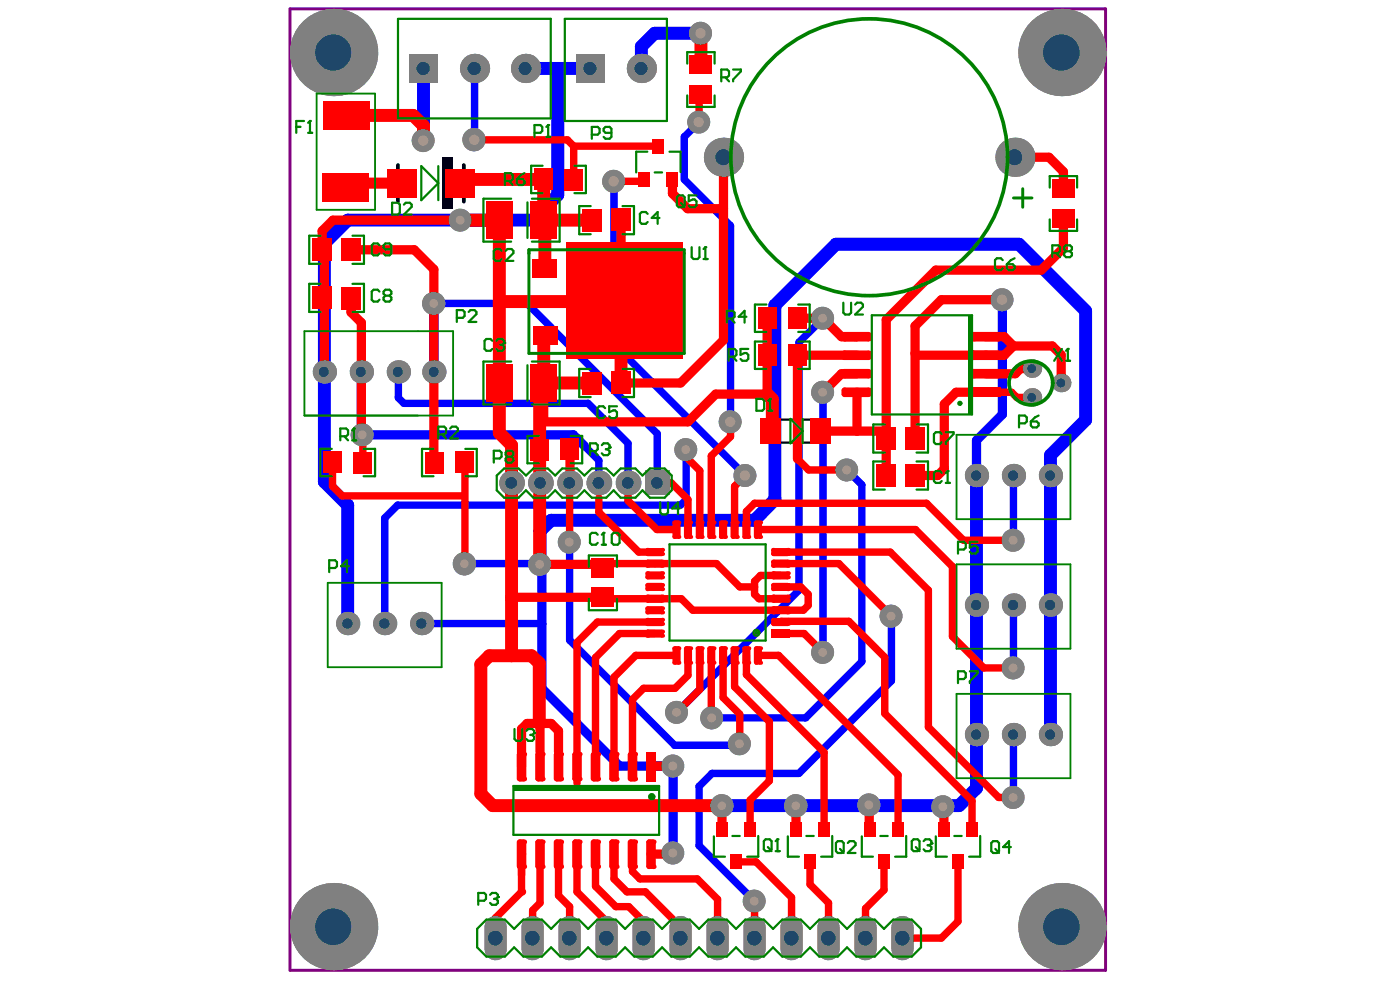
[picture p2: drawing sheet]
<svg xmlns="http://www.w3.org/2000/svg" width="291mm" height="204mm" viewBox="0 0 291 204" stroke-linecap="round" stroke-linejoin="round" font-family="sans-serif">
<path d="M82.7 34.3v7.6M96.4 34.3v7.6" fill="none" stroke="#000" stroke-width=".77"/>
<path d="M161.3 92h8M161.3 87.2h8" fill="none" stroke="#000" stroke-width=".46"/>
<g fill="#000">
<path d="M81 35.6h1.4v4.9h-1.4z" fill-rule="evenodd"/>
<path d="M91.9 32.8h2.2v10.6h-2.2z" fill-rule="evenodd"/>
<path d="M96.8 35.7h1.2v4.8h-1.2z" fill-rule="evenodd"/>
<path d="M159.7 87h1.7v5.2h-1.7z" fill-rule="evenodd"/>
<path d="M169.2 87h1.7v5.2h-1.7z" fill-rule="evenodd"/>
</g>
<path d="M60.3 1.8h169.5v199.9h-169.5z" fill="none" stroke="#800080" stroke-width=".62"/>
<g fill="#a6968d">
<circle cx="151.8" cy="87.7" r="1.08"/>
<circle cx="139.9" cy="177.3" r=".92"/>
<circle cx="139.9" cy="159.2" r=".92"/>
<circle cx="180.6" cy="167.3" r=".92"/>
<circle cx="196" cy="167.7" r=".92"/>
<circle cx="150.1" cy="167.5" r=".88"/>
<circle cx="165.4" cy="167.5" r=".88"/>
<circle cx="140.6" cy="148.1" r=".92"/>
<circle cx="147.9" cy="149.2" r=".92"/>
<circle cx="153.7" cy="154.6" r=".92"/>
<circle cx="171" cy="66.1" r=".92"/>
<circle cx="156.8" cy="187.3" r=".92"/>
<circle cx="176" cy="97.7" r=".92"/>
<circle cx="112.2" cy="117.3" r=".92"/>
<circle cx="118.3" cy="112.7" r=".92"/>
<circle cx="95.7" cy="45.8" r=".92"/>
<circle cx="185.2" cy="128.1" r=".92"/>
<circle cx="75.3" cy="90.4" r=".92"/>
<circle cx="90.1" cy="63.1" r=".9"/>
<circle cx="171" cy="81.5" r=".92"/>
<circle cx="142.6" cy="93.5" r=".92"/>
<circle cx="96.5" cy="117.2" r=".88"/>
<circle cx="210.6" cy="165.8" r=".92"/>
<circle cx="210.6" cy="138.8" r=".92"/>
<circle cx="210.6" cy="112.3" r=".92"/>
<circle cx="88" cy="29.2" r="1.08"/>
<circle cx="98.6" cy="29.1" r="1.08"/>
<circle cx="145.6" cy="6.9" r="1.08"/>
<circle cx="127.6" cy="37.7" r="1.08"/>
<circle cx="154.9" cy="98.8" r="1.08"/>
<circle cx="208.3" cy="62.3" r="1.08"/>
<circle cx="145.3" cy="25.4" r="1.08"/>
<circle cx="171" cy="135.6" r=".92"/>
</g>
<g fill="none" stroke="#00f" stroke-width="1.5">
<path d="M98.7 14.2v14.9M127.6 37.7v33.8l26.2 26.2h1.1M145.3 25.4l-3 3.1v8.8l9.6 9.6v40.8M82.8 77.3v5.4l1.2 1.1h38.3l8.3 8.3v8.3M90.2 63.1h19.4l27 27v10.3M170.5 65.5v1.3l-4.4 4.3v51.6l-25.4 25.4M121.5 92.7l3 3v4.7M142.6 94.2v9.6l-1.1 1.2h-58.8l-2.7 2.7v21.9M171.1 81.5v54.1M176.1 97.7l3.1 3.1v36.7l-11.7 11.7h-19.5M210.7 98.8v13.5M96.7 117.1h15.9"/>
<path d="M118.4 111.5v21.6l21.9 21.8h13.2l.3-.3M87.7 129.6h24.9M185.3 128.1v13.4l-19.2 19.3h-18.1l-2.7 2.7v12.3l11.6 11.5M210.7 125.8v13M210.7 152.7v13.1"/>
</g>
<path d="M88 14.2v15M109.3 14.2h13.4M116 14.2v26.3l-5.3 5.3h-38.4l-4.9 4.8v49.5l4.9 4.9v24.6M145.7 6.9h-9.6l-2.8 2.8v4.5M203 98.8v65l-3.6 3.7h-49.3M112.3 117.3v-6.9l2.3-2.3h42.3l4.2-4.3v-40.3l12.7-12.7h38l13.9 13.8v22.7l-7.3 7.3v58.1" fill="none" stroke="#00f" stroke-width="2.7"/>
<path d="M75.1 77.3v12.8M90.2 63.1v14.2M208.4 62.3v23.8l-5.4 5.4v7.3M75.4 90.4h43.8l2.3 2.3M112.6 117.1v26l16.2 16.1h11.1M139.9 159.6v17.7" fill="none" stroke="#00f" stroke-width="1.9"/>
<circle cx="151.8" cy="87.7" r="2.38" fill="#808080"/>
<circle cx="151.8" cy="87.7" r="1.08" fill="#a6968d"/>
<circle cx="139.9" cy="177.3" r="2.38" fill="#808080"/>
<circle cx="139.9" cy="177.3" r=".92" fill="#a6968d"/>
<circle cx="139.9" cy="159.2" r="2.38" fill="#808080"/>
<circle cx="139.9" cy="159.2" r=".92" fill="#a6968d"/>
<circle cx="180.6" cy="167.3" r="2.38" fill="#808080"/>
<circle cx="180.6" cy="167.3" r=".92" fill="#a6968d"/>
<circle cx="196" cy="167.7" r="2.38" fill="#808080"/>
<circle cx="196" cy="167.7" r=".92" fill="#a6968d"/>
<circle cx="150.1" cy="167.5" r="2.42" fill="#808080"/>
<circle cx="150.1" cy="167.5" r=".88" fill="#a6968d"/>
<circle cx="165.4" cy="167.5" r="2.42" fill="#808080"/>
<circle cx="165.4" cy="167.5" r=".88" fill="#a6968d"/>
<circle cx="140.6" cy="148.1" r="2.38" fill="#808080"/>
<circle cx="140.6" cy="148.1" r=".92" fill="#a6968d"/>
<circle cx="147.9" cy="149.2" r="2.38" fill="#808080"/>
<circle cx="147.9" cy="149.2" r=".92" fill="#a6968d"/>
<circle cx="153.7" cy="154.6" r="2.38" fill="#808080"/>
<circle cx="153.7" cy="154.6" r=".92" fill="#a6968d"/>
<circle cx="171" cy="66.1" r="2.38" fill="#808080"/>
<circle cx="171" cy="66.1" r=".92" fill="#a6968d"/>
<circle cx="156.8" cy="187.3" r="2.38" fill="#808080"/>
<circle cx="156.8" cy="187.3" r=".92" fill="#a6968d"/>
<circle cx="176" cy="97.7" r="2.38" fill="#808080"/>
<circle cx="176" cy="97.7" r=".92" fill="#a6968d"/>
<circle cx="112.2" cy="117.3" r="2.38" fill="#808080"/>
<circle cx="112.2" cy="117.3" r=".92" fill="#a6968d"/>
<circle cx="118.3" cy="112.7" r="2.38" fill="#808080"/>
<circle cx="118.3" cy="112.7" r=".92" fill="#a6968d"/>
<circle cx="95.7" cy="45.8" r="2.38" fill="#808080"/>
<circle cx="95.7" cy="45.8" r=".92" fill="#a6968d"/>
<circle cx="185.2" cy="128.1" r="2.38" fill="#808080"/>
<circle cx="185.2" cy="128.1" r=".92" fill="#a6968d"/>
<circle cx="75.3" cy="90.4" r="2.38" fill="#808080"/>
<circle cx="75.3" cy="90.4" r=".92" fill="#a6968d"/>
<circle cx="90.2" cy="63.1" r="2.41" fill="#808080"/>
<circle cx="90.1" cy="63.1" r=".9" fill="#a6968d"/>
<circle cx="171" cy="81.5" r="2.38" fill="#808080"/>
<circle cx="171" cy="81.5" r=".92" fill="#a6968d"/>
<circle cx="142.6" cy="93.5" r="2.38" fill="#808080"/>
<circle cx="142.6" cy="93.5" r=".92" fill="#a6968d"/>
<circle cx="96.5" cy="117.2" r="2.42" fill="#808080"/>
<circle cx="96.5" cy="117.2" r=".88" fill="#a6968d"/>
<circle cx="210.6" cy="165.8" r="2.38" fill="#808080"/>
<circle cx="210.6" cy="165.8" r=".92" fill="#a6968d"/>
<circle cx="210.6" cy="138.8" r="2.38" fill="#808080"/>
<circle cx="210.6" cy="138.8" r=".92" fill="#a6968d"/>
<circle cx="210.6" cy="112.3" r="2.38" fill="#808080"/>
<circle cx="210.6" cy="112.3" r=".92" fill="#a6968d"/>
<circle cx="88" cy="29.2" r="2.38" fill="#808080"/>
<circle cx="88" cy="29.2" r="1.08" fill="#a6968d"/>
<circle cx="98.5" cy="29" r="2.42" fill="#808080"/>
<circle cx="98.6" cy="29.1" r="1.08" fill="#a6968d"/>
<circle cx="145.6" cy="6.9" r="2.38" fill="#808080"/>
<circle cx="145.6" cy="6.9" r="1.08" fill="#a6968d"/>
<circle cx="127.6" cy="37.7" r="2.38" fill="#808080"/>
<circle cx="127.6" cy="37.7" r="1.08" fill="#a6968d"/>
<circle cx="154.9" cy="98.8" r="2.38" fill="#808080"/>
<circle cx="154.9" cy="98.8" r="1.08" fill="#a6968d"/>
<circle cx="208.3" cy="62.3" r="2.38" fill="#808080"/>
<circle cx="208.3" cy="62.3" r="1.08" fill="#a6968d"/>
<circle cx="145.3" cy="25.4" r="2.38" fill="#808080"/>
<circle cx="145.3" cy="25.4" r="1.08" fill="#a6968d"/>
<circle cx="171" cy="135.6" r="2.38" fill="#808080"/>
<circle cx="171" cy="135.6" r=".92" fill="#a6968d"/>
<circle cx="112.3" cy="100.4" r="2.58" fill="#808080"/>
<circle cx="112.3" cy="100.4" r="1.23" fill="#1f4769"/>
<path d="M118.4 192.7v4.6" fill="none" stroke="#808080" stroke-width="4.6"/>
<circle cx="118.3" cy="195" r="1.54" fill="#1f4769"/>
<circle cx="118.4" cy="100.4" r="2.58" fill="#808080"/>
<circle cx="118.3" cy="100.4" r="1.23" fill="#1f4769"/>
<circle cx="124.5" cy="100.4" r="2.58" fill="#808080"/>
<circle cx="124.4" cy="100.4" r="1.23" fill="#1f4769"/>
<circle cx="130.6" cy="100.4" r="2.58" fill="#808080"/>
<circle cx="130.5" cy="100.4" r="1.23" fill="#1f4769"/>
<path d="M149.2 192.7v4.6" fill="none" stroke="#808080" stroke-width="4.6"/>
<circle cx="149.1" cy="195" r="1.54" fill="#1f4769"/>
<path d="M179.9 192.7v4.6" fill="none" stroke="#808080" stroke-width="4.6"/>
<circle cx="179.9" cy="195" r="1.54" fill="#1f4769"/>
<circle cx="210.7" cy="125.8" r="2.42" fill="#808080"/>
<circle cx="210.6" cy="125.8" r="1.08" fill="#1f4769"/>
<circle cx="210.7" cy="98.8" r="2.42" fill="#808080"/>
<circle cx="210.6" cy="98.8" r="1.08" fill="#1f4769"/>
<circle cx="75.1" cy="77.3" r="2.42" fill="#808080"/>
<circle cx="75" cy="77.3" r="1.06" fill="#1f4769"/>
<circle cx="87.7" cy="129.6" r="2.42" fill="#808080"/>
<circle cx="87.6" cy="129.6" r="1.08" fill="#1f4769"/>
<circle cx="210.7" cy="152.7" r="2.42" fill="#808080"/>
<circle cx="210.6" cy="152.7" r="1.08" fill="#1f4769"/>
<circle cx="220.6" cy="79.6" r="1.92" fill="#808080"/>
<circle cx="220.5" cy="79.6" r=".92" fill="#1f4769"/>
<path d="M103 192.7v4.6" fill="none" stroke="#808080" stroke-width="4.6"/>
<circle cx="103" cy="195" r="1.54" fill="#1f4769"/>
<circle cx="106.3" cy="100.4" r="2.58" fill="#808080"/>
<circle cx="106.3" cy="100.4" r="1.23" fill="#1f4769"/>
<circle cx="98.7" cy="14.2" r="3" fill="#808080"/>
<circle cx="98.6" cy="14.2" r="1.38" fill="#1f4769"/>
<path d="M133.8 192.7v4.6" fill="none" stroke="#808080" stroke-width="4.6"/>
<circle cx="133.7" cy="195" r="1.54" fill="#1f4769"/>
<path d="M126.1 192.7v4.6" fill="none" stroke="#808080" stroke-width="4.6"/>
<circle cx="126" cy="195" r="1.54" fill="#1f4769"/>
<circle cx="133.3" cy="14.2" r="3" fill="#808080"/>
<circle cx="133.3" cy="14.2" r="1.38" fill="#1f4769"/>
<path d="M119.7 11.2h6v6h-6z" fill-rule="evenodd" fill="#808080"/>
<circle cx="122.6" cy="14.2" r="1.38" fill="#1f4769"/>
<path d="M156.9 192.7v4.6" fill="none" stroke="#808080" stroke-width="4.6"/>
<circle cx="156.8" cy="195" r="1.54" fill="#1f4769"/>
<path d="M141.5 192.7v4.6" fill="none" stroke="#808080" stroke-width="4.6"/>
<circle cx="141.4" cy="195" r="1.54" fill="#1f4769"/>
<path d="M172.2 192.7v4.6" fill="none" stroke="#808080" stroke-width="4.6"/>
<circle cx="172.2" cy="195" r="1.54" fill="#1f4769"/>
<path d="M164.6 192.7v4.6" fill="none" stroke="#808080" stroke-width="4.6"/>
<circle cx="164.5" cy="195" r="1.54" fill="#1f4769"/>
<circle cx="203" cy="125.8" r="2.42" fill="#808080"/>
<circle cx="202.9" cy="125.8" r="1.08" fill="#1f4769"/>
<circle cx="203" cy="98.8" r="2.42" fill="#808080"/>
<circle cx="202.9" cy="98.8" r="1.08" fill="#1f4769"/>
<circle cx="220.8" cy="192.6" r="9.1" fill="#808080"/>
<circle cx="220.6" cy="192.6" r="3.8" fill="#1f4769"/>
<circle cx="218.4" cy="125.8" r="2.42" fill="#808080"/>
<circle cx="218.3" cy="125.8" r="1.08" fill="#1f4769"/>
<circle cx="214.5" cy="82.6" r="1.92" fill="#808080"/>
<circle cx="214.5" cy="82.6" r=".92" fill="#1f4769"/>
<circle cx="218.4" cy="98.8" r="2.42" fill="#808080"/>
<circle cx="218.3" cy="98.8" r="1.08" fill="#1f4769"/>
<circle cx="214.5" cy="76.6" r="1.92" fill="#808080"/>
<circle cx="214.5" cy="76.6" r=".92" fill="#1f4769"/>
<circle cx="72.3" cy="129.6" r="2.42" fill="#808080"/>
<circle cx="72.2" cy="129.6" r="1.08" fill="#1f4769"/>
<circle cx="80" cy="129.6" r="2.42" fill="#808080"/>
<circle cx="79.9" cy="129.6" r="1.08" fill="#1f4769"/>
<circle cx="67.4" cy="77.3" r="2.42" fill="#808080"/>
<circle cx="67.3" cy="77.3" r="1.06" fill="#1f4769"/>
<circle cx="82.8" cy="77.3" r="2.42" fill="#808080"/>
<circle cx="82.7" cy="77.3" r="1.06" fill="#1f4769"/>
<circle cx="150.4" cy="32.7" r="4.1" fill="#808080"/>
<circle cx="150.3" cy="32.7" r="1.67" fill="#1f4769"/>
<circle cx="203" cy="152.7" r="2.42" fill="#808080"/>
<circle cx="202.9" cy="152.7" r="1.08" fill="#1f4769"/>
<circle cx="218.4" cy="152.7" r="2.42" fill="#808080"/>
<circle cx="218.3" cy="152.7" r="1.08" fill="#1f4769"/>
<circle cx="220.8" cy="10.9" r="9.1" fill="#808080"/>
<circle cx="220.7" cy="10.9" r="3.8" fill="#1f4769"/>
<circle cx="69.4" cy="192.6" r="9.1" fill="#808080"/>
<circle cx="69.3" cy="192.6" r="3.8" fill="#1f4769"/>
<path d="M85 11.2h6v6h-6z" fill-rule="evenodd" fill="#808080"/>
<circle cx="88" cy="14.2" r="1.38" fill="#1f4769"/>
<path d="M187.6 192.7v4.6" fill="none" stroke="#808080" stroke-width="4.6"/>
<circle cx="187.5" cy="195" r="1.54" fill="#1f4769"/>
<path d="M110.7 192.7v4.6" fill="none" stroke="#808080" stroke-width="4.6"/>
<circle cx="110.6" cy="195" r="1.54" fill="#1f4769"/>
<path d="M134.1 97.8h5.1v5.1h-5.1z" fill-rule="evenodd" fill="#808080"/>
<circle cx="136.6" cy="100.4" r="1.23" fill="#1f4769"/>
<circle cx="109.3" cy="14.2" r="3" fill="#808080"/>
<circle cx="109.1" cy="14.2" r="1.37" fill="#1f4769"/>
<circle cx="90.2" cy="77.3" r="2.42" fill="#808080"/>
<circle cx="90.1" cy="77.3" r="1.06" fill="#1f4769"/>
<circle cx="211" cy="32.7" r="4.1" fill="#808080"/>
<circle cx="210.9" cy="32.7" r="1.67" fill="#1f4769"/>
<circle cx="69.4" cy="10.9" r="9.1" fill="#808080"/>
<circle cx="69.3" cy="10.9" r="3.8" fill="#1f4769"/>
<g fill="none" stroke="#f00" stroke-width="1.5">
<path d="M83.5 38.1v.4M118 29.1l1.3 1.3M75.1 90.1l.3 .4M75.4 96.1l.4 .4M112.3 92.8v.7M154.9 97.7l-.5 .6M124.5 103.5v3M156.9 104.6l-1.7 1.7M153.8 122h3.1M156.9 120.8v2.7M162.4 129.1l-.2 .2M166.5 122l1.5 1.5"/>
<path d="M147.9 147.7l.1 .1v1.4M153 179.1h4.2"/>
</g>
<path d="M113.3 79.3l-.3 .3M190.2 73.5l.4 .3M112.2 92.7l.1 .1M184.2 97.3l.8 .8M106.4 124.1l-.1 .1M135.5 159.2l-.2 .2M180.7 172.1l.2 .3" fill="none" stroke="#f00" stroke-width="1.9"/>
<path d="M113 79.6l-.8 .9M112.2 116.5l.4 .4" fill="none" stroke="#f00" stroke-width="2.7"/>
<circle cx="204.9" cy="73.8" r=".96" fill="#f00"/>
<g fill="none" stroke="#f00" stroke-width="1.9">
<path d="M150.4 32.7v38M211 32.7h.5M221.1 35.7v3.4M67.4 52.4v24.9M129.1 45.8v13.3M221.1 45.5v6M75.1 67.1v23M113 79.6v8.1M113.3 69.6v9.7M132.8 62.7l-3.7 3.6M159.5 66.1v15.8M165.8 73.8v21.6"/>
<path d="M178 70h.2M184.2 66.5v30.8M190.2 67.8v21.8M208.8 70l1.9 1.9-1.9 1.9M212.1 76.6l-1 1.1M118.5 92.7l-.1 7.7M178.2 81.5v8.1M198.8 81.5l-2.5 2.5v13.5M112.1 150.4l.2 .2v5.7M150.1 167.5v4.9M180.7 167.3v4.8"/>
</g>
<g fill="none" stroke="#f00" stroke-width="1.5">
<path d="M119.3 30.4v6.9M211.5 32.7l-.4 .4M69.1 96.1v5l2 2M75.4 90.5v5.6M147.9 94.8v15.3M165.8 95.4l2.3 2.3M210.3 81.5l1.1 1.1M118.4 100.4v12.3M130.6 100.4v3.7M143 103.8v6.3M155.2 106.3v3.8M198 117.8v14.5"/>
<path d="M120 133.5v22.8M123.8 136.7v19.6M141.6 124.5l2.4 2.3M143 136.2v4.2M147.9 136.2v11.5M150.3 136.2v8.8M155.2 136.2v4M168 123.5v2.3l-1 1M183.9 136.6v11.7M193 122.7v28.4M120 159.4v3.4M131.5 145.4v10.9"/>
<path d="M153.8 148.5v6.1M159.9 150v12.3M112.3 177.5v10.2l-1.6 1.5v5.8M116.1 177.5v8.6l2.3 2.4v6.5M120 177.5v7.9M123.8 177.5v6.7M131.5 177.5v3.6M155.9 166.3v6.1M168.4 179.1v4.7M183.8 179.1v5.9M186.7 161.1v11.3M199.2 179.1v12.4"/>
<path d="M126.1 191.5v3.5M141.5 192.7v2.3M149.2 186.9v8.1M156.9 187.3v7.7M172.2 187.7v7.3M179.9 188.8v6.2"/>
</g>
<path d="M71.9 24h14M88 26.1v3.1M111.8 37.3l1.2 1.2v7.3l.3 .3v9.7M129.1 59.1v3.6M113.3 69.6l-.3 .3v9.7M129.1 66.3v13.3M106.3 92.5v43.8M112.2 80.5v12.2M112.2 93.5v23M160.6 83v5.8M100 138.1v26.9M112.1 137.8v12.6" fill="none" stroke="#f00" stroke-width="2.7"/>
<path d="M72.9 38.1h10.6" fill="none" stroke="#f00" stroke-width="2.3"/>
<g fill="#f00">
<circle cx="108.4" cy="185.4" r=".77"/>
<circle cx="108.4" cy="177.5" r=".77"/>
</g>
<path d="M145.7 6.9v6.5M85.9 24l2.1 2.1M111.8 37.3h-15l-1.1 1.2M95.7 45.8h8.1v44.2l2.5 2.5M113 45.8h10.1M129.1 59.1l3.7 3.6h-29M113 79.6h10.1M159.5 81.9l1.1 1.1M112.1 137.8l-1.6-1.5h-8.8l-1.7 1.8M100 165l2.4 2.5h47.7" fill="none" stroke="#f00" stroke-width="2.7"/>
<g fill="none" stroke="#f00" stroke-width="1.5">
<path d="M145.7 19.7l-.4 .4v5.3M98.7 29.1h19.3M119.3 30.4h17.6M127.6 37.7h6.3M90.2 63.1v1.5M96.7 96.1v21M143.1 95.5l2.4 2.3v12.3M151.9 87.7v3.1l-4 4M154.9 98.8l-2.2 2.3v9M168.1 97.7h8M204.9 81.5h5.4M211.4 82.6h3.1"/>
<path d="M71.1 103.1h25.1M124.5 117.1h24.4l4.9 4.9M124.5 106.5l8.3 8.3h3.3M130.6 104.1l6 6h4M136.6 100.4h3l3.4 3.4M156.9 104.6h35.7l7.7 7.7h10.4M157.6 110.1h32.7l7.7 7.7M162.2 117.1h12.2l10.9 11M162.2 114.8h22.9l7.9 7.9M162.2 119.6h-4.1l-1.2 1.2M125.3 124.5h16.3M136.1 131.7h-7.3l-5 5"/>
<path d="M136.1 129.3h-11.9l-4.2 4.2M140.6 136.2h-8.4l-4.6 4.6v15.5M144 126.8h23M145.5 136.2v7.1l-4.8 4.8M152.7 136.2v6.6l7.2 7.2M156.9 123.5l.9 1h4.4M157.6 136.2h4.3l24.8 24.9M162.2 122h4.3M162.2 131.7h5l3.9 3.9M162.4 129.1h14.1l7.4 7.5M198 132.3l6.5 6.5h6.2M143 140.4l-2.7 2.7h-6.5l-2.3 2.3"/>
<path d="M150.3 145l3.5 3.5M155.2 140.2l16.1 16.2v16M183.9 148.3l18.2 18.2v5.9M193 151.1l14.6 14.7h3.1M108.4 177.5v7.9l-5.4 5.4v4.2M127.6 177.5v5.2l2.7 2.7h3.9l7.3 7.3M157.2 179.1l7.4 7.4v8.5M159.9 162.3l-4 4M120 185.4l6.1 6.1M123.8 184.2l4.2 4.3h2.7l3.1 3v3.5M131.5 181.1l1.5 1.6h11.9l4.3 4.2M168.4 183.8l3.8 3.9"/>
<path d="M183.8 185l-3.9 3.8M199.2 191.5l-3.5 3.5h-8.1"/>
</g>
<g fill="none" stroke="#f00" stroke-width="1.9">
<path d="M139.8 37.2v3l3.1 3.2h7.5M211.5 32.7h6.6l3 3M73 51.9h13.1l4.1 4.1v7.1M95.7 45.8h-26.5l-2.2 2.2v3.9l.4 .5M221.1 51.5l-4.6 4.6h-22l-10.3 10.4M73 61.9v3l2.1 2.2M90.2 64.6v31.2M150.4 70.7l-8.9 8.9h-12.4M165.8 73.8h12.4M165.8 66.1h5.3l3.8 3.9h3.1M178.2 77.7h-3.3l-3.8 3.8M190.6 73.8h18.2"/>
<path d="M204.9 77.7h6.2M204.9 70h3.9M208.4 62.3h-12.7l-5.5 5.5M210.7 71.9h8.1l1.8 1.9v5.8M212.1 76.6h2.4M159.5 81.9h-10.7l-5.8 5.8h-30M170.9 88.8l.7 .8h12.6M196.3 97.5l-1.4 1.3h-4.7M198.8 81.5h6.1M112.3 117.3h12.2M106.4 124.1h18.9M116.1 156.3v-4.4l-1.5-1.5h-5l-1.2 1.1v7.9"/>
<path d="M135.5 159.2h4.4M139.9 177.3l-.2 .2h-4.4M165.5 167.5v4.9M196.1 167.7l.1 .1v4.6"/>
</g>
<path d="M117.8 50.3h24.2v24.2h-24.2z" fill-rule="evenodd" fill="#f00"/>
<circle cx="151.8" cy="87.7" r="2.38" fill="#808080"/>
<circle cx="151.8" cy="87.7" r="1.08" fill="#a6968d"/>
<circle cx="139.9" cy="177.3" r="2.38" fill="#808080"/>
<circle cx="139.9" cy="177.3" r=".92" fill="#a6968d"/>
<circle cx="139.9" cy="159.2" r="2.38" fill="#808080"/>
<circle cx="139.9" cy="159.2" r=".92" fill="#a6968d"/>
<circle cx="180.6" cy="167.3" r="2.38" fill="#808080"/>
<circle cx="180.6" cy="167.3" r=".92" fill="#a6968d"/>
<circle cx="196" cy="167.7" r="2.38" fill="#808080"/>
<circle cx="196" cy="167.7" r=".92" fill="#a6968d"/>
<circle cx="150.1" cy="167.5" r="2.42" fill="#808080"/>
<circle cx="150.1" cy="167.5" r=".88" fill="#a6968d"/>
<circle cx="165.4" cy="167.5" r="2.42" fill="#808080"/>
<circle cx="165.4" cy="167.5" r=".88" fill="#a6968d"/>
<circle cx="140.6" cy="148.1" r="2.38" fill="#808080"/>
<circle cx="140.6" cy="148.1" r=".92" fill="#a6968d"/>
<circle cx="147.9" cy="149.2" r="2.38" fill="#808080"/>
<circle cx="147.9" cy="149.2" r=".92" fill="#a6968d"/>
<circle cx="153.7" cy="154.6" r="2.38" fill="#808080"/>
<circle cx="153.7" cy="154.6" r=".92" fill="#a6968d"/>
<circle cx="171" cy="66.1" r="2.38" fill="#808080"/>
<circle cx="171" cy="66.1" r=".92" fill="#a6968d"/>
<circle cx="156.8" cy="187.3" r="2.38" fill="#808080"/>
<circle cx="156.8" cy="187.3" r=".92" fill="#a6968d"/>
<circle cx="176" cy="97.7" r="2.38" fill="#808080"/>
<circle cx="176" cy="97.7" r=".92" fill="#a6968d"/>
<circle cx="112.2" cy="117.3" r="2.38" fill="#808080"/>
<circle cx="112.2" cy="117.3" r=".92" fill="#a6968d"/>
<circle cx="118.3" cy="112.7" r="2.38" fill="#808080"/>
<circle cx="118.3" cy="112.7" r=".92" fill="#a6968d"/>
<circle cx="95.7" cy="45.8" r="2.38" fill="#808080"/>
<circle cx="95.7" cy="45.8" r=".92" fill="#a6968d"/>
<circle cx="185.2" cy="128.1" r="2.38" fill="#808080"/>
<circle cx="185.2" cy="128.1" r=".92" fill="#a6968d"/>
<circle cx="75.3" cy="90.4" r="2.38" fill="#808080"/>
<circle cx="75.3" cy="90.4" r=".92" fill="#a6968d"/>
<circle cx="90.2" cy="63.1" r="2.41" fill="#808080"/>
<circle cx="90.1" cy="63.1" r=".9" fill="#a6968d"/>
<circle cx="171" cy="81.5" r="2.38" fill="#808080"/>
<circle cx="171" cy="81.5" r=".92" fill="#a6968d"/>
<circle cx="142.6" cy="93.5" r="2.38" fill="#808080"/>
<circle cx="142.6" cy="93.5" r=".92" fill="#a6968d"/>
<circle cx="96.5" cy="117.2" r="2.42" fill="#808080"/>
<circle cx="96.5" cy="117.2" r=".88" fill="#a6968d"/>
<circle cx="210.6" cy="165.8" r="2.38" fill="#808080"/>
<circle cx="210.6" cy="165.8" r=".92" fill="#a6968d"/>
<circle cx="210.6" cy="138.8" r="2.38" fill="#808080"/>
<circle cx="210.6" cy="138.8" r=".92" fill="#a6968d"/>
<circle cx="210.6" cy="112.3" r="2.38" fill="#808080"/>
<circle cx="210.6" cy="112.3" r=".92" fill="#a6968d"/>
<circle cx="88" cy="29.2" r="2.38" fill="#808080"/>
<circle cx="88" cy="29.2" r="1.08" fill="#a6968d"/>
<circle cx="98.5" cy="29" r="2.42" fill="#808080"/>
<circle cx="98.6" cy="29.1" r="1.08" fill="#a6968d"/>
<circle cx="145.6" cy="6.9" r="2.38" fill="#808080"/>
<circle cx="145.6" cy="6.9" r="1.08" fill="#a6968d"/>
<circle cx="127.6" cy="37.7" r="2.38" fill="#808080"/>
<circle cx="127.6" cy="37.7" r="1.08" fill="#a6968d"/>
<circle cx="154.9" cy="98.8" r="2.38" fill="#808080"/>
<circle cx="154.9" cy="98.8" r="1.08" fill="#a6968d"/>
<circle cx="208.3" cy="62.3" r="2.38" fill="#808080"/>
<circle cx="208.3" cy="62.3" r="1.08" fill="#a6968d"/>
<circle cx="145.3" cy="25.4" r="2.38" fill="#808080"/>
<circle cx="145.3" cy="25.4" r="1.08" fill="#a6968d"/>
<circle cx="171" cy="135.6" r="2.38" fill="#808080"/>
<circle cx="171" cy="135.6" r=".92" fill="#a6968d"/>
<circle cx="112.3" cy="100.4" r="2.58" fill="#808080"/>
<circle cx="112.3" cy="100.4" r="1.23" fill="#1f4769"/>
<path d="M118.4 192.7v4.6" fill="none" stroke="#808080" stroke-width="4.6"/>
<circle cx="118.3" cy="195" r="1.54" fill="#1f4769"/>
<circle cx="118.4" cy="100.4" r="2.58" fill="#808080"/>
<circle cx="118.3" cy="100.4" r="1.23" fill="#1f4769"/>
<circle cx="124.5" cy="100.4" r="2.58" fill="#808080"/>
<circle cx="124.4" cy="100.4" r="1.23" fill="#1f4769"/>
<circle cx="130.6" cy="100.4" r="2.58" fill="#808080"/>
<circle cx="130.5" cy="100.4" r="1.23" fill="#1f4769"/>
<path d="M149.2 192.7v4.6" fill="none" stroke="#808080" stroke-width="4.6"/>
<circle cx="149.1" cy="195" r="1.54" fill="#1f4769"/>
<path d="M179.9 192.7v4.6" fill="none" stroke="#808080" stroke-width="4.6"/>
<circle cx="179.9" cy="195" r="1.54" fill="#1f4769"/>
<circle cx="210.7" cy="125.8" r="2.42" fill="#808080"/>
<circle cx="210.6" cy="125.8" r="1.08" fill="#1f4769"/>
<circle cx="210.7" cy="98.8" r="2.42" fill="#808080"/>
<circle cx="210.6" cy="98.8" r="1.08" fill="#1f4769"/>
<circle cx="75.1" cy="77.3" r="2.42" fill="#808080"/>
<circle cx="75" cy="77.3" r="1.06" fill="#1f4769"/>
<circle cx="87.7" cy="129.6" r="2.42" fill="#808080"/>
<circle cx="87.6" cy="129.6" r="1.08" fill="#1f4769"/>
<circle cx="210.7" cy="152.7" r="2.42" fill="#808080"/>
<circle cx="210.6" cy="152.7" r="1.08" fill="#1f4769"/>
<circle cx="220.6" cy="79.6" r="1.92" fill="#808080"/>
<circle cx="220.5" cy="79.6" r=".92" fill="#1f4769"/>
<path d="M103 192.7v4.6" fill="none" stroke="#808080" stroke-width="4.6"/>
<circle cx="103" cy="195" r="1.54" fill="#1f4769"/>
<circle cx="106.3" cy="100.4" r="2.58" fill="#808080"/>
<circle cx="106.3" cy="100.4" r="1.23" fill="#1f4769"/>
<circle cx="98.7" cy="14.2" r="3" fill="#808080"/>
<circle cx="98.6" cy="14.2" r="1.38" fill="#1f4769"/>
<path d="M133.8 192.7v4.6" fill="none" stroke="#808080" stroke-width="4.6"/>
<circle cx="133.7" cy="195" r="1.54" fill="#1f4769"/>
<path d="M126.1 192.7v4.6" fill="none" stroke="#808080" stroke-width="4.6"/>
<circle cx="126" cy="195" r="1.54" fill="#1f4769"/>
<circle cx="133.3" cy="14.2" r="3" fill="#808080"/>
<circle cx="133.3" cy="14.2" r="1.38" fill="#1f4769"/>
<path d="M119.7 11.2h6v6h-6z" fill-rule="evenodd" fill="#808080"/>
<circle cx="122.6" cy="14.2" r="1.38" fill="#1f4769"/>
<path d="M156.9 192.7v4.6" fill="none" stroke="#808080" stroke-width="4.6"/>
<circle cx="156.8" cy="195" r="1.54" fill="#1f4769"/>
<path d="M141.5 192.7v4.6" fill="none" stroke="#808080" stroke-width="4.6"/>
<circle cx="141.4" cy="195" r="1.54" fill="#1f4769"/>
<path d="M172.2 192.7v4.6" fill="none" stroke="#808080" stroke-width="4.6"/>
<circle cx="172.2" cy="195" r="1.54" fill="#1f4769"/>
<path d="M164.6 192.7v4.6" fill="none" stroke="#808080" stroke-width="4.6"/>
<circle cx="164.5" cy="195" r="1.54" fill="#1f4769"/>
<circle cx="203" cy="125.8" r="2.42" fill="#808080"/>
<circle cx="202.9" cy="125.8" r="1.08" fill="#1f4769"/>
<circle cx="203" cy="98.8" r="2.42" fill="#808080"/>
<circle cx="202.9" cy="98.8" r="1.08" fill="#1f4769"/>
<circle cx="220.8" cy="192.6" r="9.1" fill="#808080"/>
<circle cx="220.6" cy="192.6" r="3.8" fill="#1f4769"/>
<circle cx="218.4" cy="125.8" r="2.42" fill="#808080"/>
<circle cx="218.3" cy="125.8" r="1.08" fill="#1f4769"/>
<circle cx="214.5" cy="82.6" r="1.92" fill="#808080"/>
<circle cx="214.5" cy="82.6" r=".92" fill="#1f4769"/>
<circle cx="218.4" cy="98.8" r="2.42" fill="#808080"/>
<circle cx="218.3" cy="98.8" r="1.08" fill="#1f4769"/>
<circle cx="214.5" cy="76.6" r="1.92" fill="#808080"/>
<circle cx="214.5" cy="76.6" r=".92" fill="#1f4769"/>
<circle cx="72.3" cy="129.6" r="2.42" fill="#808080"/>
<circle cx="72.2" cy="129.6" r="1.08" fill="#1f4769"/>
<circle cx="80" cy="129.6" r="2.42" fill="#808080"/>
<circle cx="79.9" cy="129.6" r="1.08" fill="#1f4769"/>
<circle cx="67.4" cy="77.3" r="2.42" fill="#808080"/>
<circle cx="67.3" cy="77.3" r="1.06" fill="#1f4769"/>
<circle cx="82.8" cy="77.3" r="2.42" fill="#808080"/>
<circle cx="82.7" cy="77.3" r="1.06" fill="#1f4769"/>
<circle cx="150.4" cy="32.7" r="4.1" fill="#808080"/>
<circle cx="150.3" cy="32.7" r="1.67" fill="#1f4769"/>
<circle cx="203" cy="152.7" r="2.42" fill="#808080"/>
<circle cx="202.9" cy="152.7" r="1.08" fill="#1f4769"/>
<circle cx="218.4" cy="152.7" r="2.42" fill="#808080"/>
<circle cx="218.3" cy="152.7" r="1.08" fill="#1f4769"/>
<circle cx="220.8" cy="10.9" r="9.1" fill="#808080"/>
<circle cx="220.7" cy="10.9" r="3.8" fill="#1f4769"/>
<circle cx="69.4" cy="192.6" r="9.1" fill="#808080"/>
<circle cx="69.3" cy="192.6" r="3.8" fill="#1f4769"/>
<path d="M85 11.2h6v6h-6z" fill-rule="evenodd" fill="#808080"/>
<circle cx="88" cy="14.2" r="1.38" fill="#1f4769"/>
<path d="M187.6 192.7v4.6" fill="none" stroke="#808080" stroke-width="4.6"/>
<circle cx="187.5" cy="195" r="1.54" fill="#1f4769"/>
<path d="M110.7 192.7v4.6" fill="none" stroke="#808080" stroke-width="4.6"/>
<circle cx="110.6" cy="195" r="1.54" fill="#1f4769"/>
<path d="M134.1 97.8h5.1v5.1h-5.1z" fill-rule="evenodd" fill="#808080"/>
<circle cx="136.6" cy="100.4" r="1.23" fill="#1f4769"/>
<circle cx="109.3" cy="14.2" r="3" fill="#808080"/>
<circle cx="109.1" cy="14.2" r="1.37" fill="#1f4769"/>
<circle cx="90.2" cy="77.3" r="2.42" fill="#808080"/>
<circle cx="90.1" cy="77.3" r="1.06" fill="#1f4769"/>
<circle cx="211" cy="32.7" r="4.1" fill="#808080"/>
<circle cx="210.9" cy="32.7" r="1.67" fill="#1f4769"/>
<circle cx="69.4" cy="10.9" r="9.1" fill="#808080"/>
<circle cx="69.3" cy="10.9" r="3.8" fill="#1f4769"/>
<g fill="#f00">
<path d="M134.6 128.5h3l.4 .4v.9l-.4 .3h-3l-.4-.3v-.9z" fill-rule="evenodd"/>
<path d="M134.6 123.6h3l.4 .5v.8l-.4 .4h-3l-.4-.4v-.8z" fill-rule="evenodd"/>
<path d="M134.6 121.1h3l.4 .4v.9l-.4 .4h-3l-.4-.4v-.9z" fill-rule="evenodd"/>
<path d="M134.6 116.3h3l.4 .4v.8l-.4 .5h-3l-.4-.5v-.8z" fill-rule="evenodd"/>
<path d="M134.6 113.9h3l.4 .5v.8l-.4 .4h-3l-.4-.4v-.8z" fill-rule="evenodd"/>
<path d="M135.6 29h2.5v2.9h-2.5z" fill-rule="evenodd"/>
<path d="M142.6 108.1h.8l.5 .4v3l-.5 .5h-.8l-.4-.5v-3z" fill-rule="evenodd"/>
<path d="M148.9 170.9h2.4v2.9h-2.4z" fill-rule="evenodd"/>
<path d="M149.5 108.5l.4-.4h.9l.4 .4v3l-.4 .5h-.9l-.4-.5z" fill-rule="evenodd"/>
<path d="M147.4 108.1h.9l.4 .4v3l-.4 .5h-.9l-.4-.5v-3z" fill-rule="evenodd"/>
<path d="M154.7 170.9h2.5v2.9h-2.5z" fill-rule="evenodd"/>
<path d="M154.3 108.5l.5-.4h.8l.4 .4v3l-.4 .5h-.8l-.5-.5z" fill-rule="evenodd"/>
<path d="M160.7 128.5h3.1l.4 .4v.9l-.4 .3h-3.1l-.4-.3v-.9z" fill-rule="evenodd"/>
<path d="M160.7 121.1h3.1l.4 .4v.9l-.4 .4h-3.1l-.4-.4v-.9z" fill-rule="evenodd"/>
<path d="M160.7 123.6h3.1l.4 .5v.8l-.4 .4h-3.1l-.4-.4v-.8z" fill-rule="evenodd"/>
<path d="M160.7 113.9h3.1l.4 .5v.8l-.4 .4h-3.1l-.4-.4v-.8z" fill-rule="evenodd"/>
<path d="M160.7 116.3h3.1l.4 .4v.8l-.4 .5h-3.1l-.4-.5v-.8z" fill-rule="evenodd"/>
<path d="M167.2 177.7h2.4v2.9h-2.4z" fill-rule="evenodd"/>
<path d="M179.6 170.9h2.5v2.9h-2.5z" fill-rule="evenodd"/>
<path d="M185.5 170.9h2.4v2.9h-2.4z" fill-rule="evenodd"/>
<path d="M197.9 177.7h2.5v2.9h-2.5z" fill-rule="evenodd"/>
<path d="M67.2 93.8h3.8v4.6h-3.8z" fill-rule="evenodd"/>
<path d="M73.5 93.9h3.9v4.6h-3.9z" fill-rule="evenodd"/>
<path d="M111.3 156.8l.5-.5h1l.5 .5v5.2l-.5 .5h-1l-.5-.5z" fill-rule="evenodd"/>
<path d="M110.3 91.2h3.8v4.6h-3.8z" fill-rule="evenodd"/>
<path d="M111 35h3.9v4.5h-3.9z" fill-rule="evenodd"/>
<path d="M119 156.8l.5-.5h1l.5 .5v5.2l-.5 .5h-1l-.5-.5z" fill-rule="evenodd"/>
<path d="M116.6 91.1h3.8v4.6h-3.8z" fill-rule="evenodd"/>
<path d="M117.3 35.1h3.9v4.5h-3.9z" fill-rule="evenodd"/>
<path d="M122.8 156.8l.5-.5h1l.5 .5v5.2l-.5 .5h-1l-.5-.5z" fill-rule="evenodd"/>
<path d="M130.5 156.8l.5-.5h1l.5 .5v5.2l-.5 .5h-1l-.5-.5z" fill-rule="evenodd"/>
<path d="M134.3 156.3h2v6.2h-2z" fill-rule="evenodd"/>
<path d="M134.6 130.8h3l.4 .4v.9l-.4 .4h-3l-.4-.4v-.9z" fill-rule="evenodd"/>
<path d="M134.6 126h3l.4 .4v.8l-.4 .5h-3l-.4-.5v-.8z" fill-rule="evenodd"/>
<path d="M134.6 118.8h3l.4 .4v.9l-.4 .4h-3l-.4-.4v-.9z" fill-rule="evenodd"/>
<path d="M142.6 134.3h.8l.5 .4v3l-.5 .4h-.8l-.4-.4v-3z" fill-rule="evenodd"/>
<path d="M147.4 134.3h.9l.4 .4v3l-.4 .4h-.9l-.4-.4v-3z" fill-rule="evenodd"/>
<path d="M149.5 134.7l.4-.4h.9l.4 .4v3l-.4 .4h-.9l-.4-.4z" fill-rule="evenodd"/>
<path d="M154.3 134.7l.5-.4h.8l.4 .4v3l-.4 .4h-.8l-.5-.4z" fill-rule="evenodd"/>
<path d="M160.3 130.8h3.9v1.7h-3.9z" fill-rule="evenodd"/>
<path d="M160.7 118.8h3.1l.4 .4v.9l-.4 .4h-3.1l-.4-.4v-.9z" fill-rule="evenodd"/>
<path d="M160.7 126h3.1l.4 .4v.8l-.4 .5h-3.1l-.4-.5v-.8z" fill-rule="evenodd"/>
<path d="M111.7 174.5h1l.6 .4v5.2l-.6 .5h-1l-.4-.5v-5.2z" fill-rule="evenodd"/>
<path d="M119.4 174.5h1l.6 .4v5.2l-.6 .5h-1l-.4-.5v-5.2z" fill-rule="evenodd"/>
<path d="M123.3 174.5h1l.5 .4v5.2l-.5 .5h-1l-.5-.5v-5.2z" fill-rule="evenodd"/>
<path d="M130.9 174.5h1l.6 .4v5.2l-.6 .5h-1l-.4-.5v-5.2z" fill-rule="evenodd"/>
<path d="M134.8 174.5h1l.5 .4v5.2l-.5 .5h-1l-.5-.5v-5.2z" fill-rule="evenodd"/>
<path d="M121 77.3h4.2v4.7h-4.2z" fill-rule="evenodd"/>
<path d="M127 77.2h4.2v4.7h-4.2z" fill-rule="evenodd"/>
<path d="M132.7 35.8h2.5v2.9h-2.5z" fill-rule="evenodd"/>
<path d="M151.8 177.7h2.4v2.9h-2.4z" fill-rule="evenodd"/>
<path d="M157.1 108.1h.8l.5 .4v3l-.5 .5h-.8l-.4-.5v-3z" fill-rule="evenodd"/>
<path d="M152.2 108.1h.9l.5 .4v3l-.5 .5h-.9l-.3-.5v-3z" fill-rule="evenodd"/>
<path d="M144.6 108.5l.5-.4h.8l.4 .4v3l-.4 .5h-.8l-.5-.5z" fill-rule="evenodd"/>
<path d="M139.8 108.5l.5-.4h.8l.4 .4v3l-.4 .5h-.8l-.5-.5z" fill-rule="evenodd"/>
<path d="M138.6 35.8h2.4v2.9h-2.4z" fill-rule="evenodd"/>
<path d="M182.5 177.7h2.5v2.9h-2.5z" fill-rule="evenodd"/>
<path d="M164.2 170.9h2.5v2.9h-2.5z" fill-rule="evenodd"/>
<path d="M170.1 170.9h2.4v2.9h-2.4z" fill-rule="evenodd"/>
<path d="M163.9 71.6h3.8v4.5h-3.8z" fill-rule="evenodd"/>
<path d="M175.4 72.8h5.2l.5 .5v1.1l-.5 .4h-5.2l-.5-.4v-1.1z" fill-rule="evenodd"/>
<path d="M195 170.9h2.5v2.9h-2.5z" fill-rule="evenodd"/>
<path d="M200.8 170.9h2.5v2.9h-2.5z" fill-rule="evenodd"/>
<path d="M202.3 72.8h5.2l.5 .5v1.1l-.5 .4h-5.2l-.5-.4v-1.1z" fill-rule="evenodd"/>
<path d="M70.9 59.6h4.1v4.7h-4.1z" fill-rule="evenodd"/>
<path d="M64.9 59.5h4.2v4.7h-4.2z" fill-rule="evenodd"/>
<path d="M70.9 49.6h4.1v4.7h-4.1z" fill-rule="evenodd"/>
<path d="M64.9 49.5h4.2v4.7h-4.2z" fill-rule="evenodd"/>
<path d="M80.4 35.1h6.1v6h-6.1z" fill-rule="evenodd"/>
<path d="M67.1 36.1h9.6v6h-9.6z" fill-rule="evenodd"/>
<path d="M67.1 21h9.6v6h-9.6z" fill-rule="evenodd"/>
<path d="M107.4 156.8l.6-.5h1l.4 .5v5.2l-.4 .5h-1l-.6-.5z" fill-rule="evenodd"/>
<path d="M88.4 93.9h3.8v4.6h-3.8z" fill-rule="evenodd"/>
<path d="M94.7 93.8h3.8v4.6h-3.8z" fill-rule="evenodd"/>
<path d="M101 41.9h5.6v7.7h-5.6z" fill-rule="evenodd"/>
<path d="M92.7 35.1h6v6h-6z" fill-rule="evenodd"/>
<path d="M126.6 156.8l.6-.5h1l.4 .5v5.2l-.4 .5h-1l-.6-.5z" fill-rule="evenodd"/>
<path d="M115.1 156.8l.5-.5h1l.5 .5v5.2l-.5 .5h-1l-.5-.5z" fill-rule="evenodd"/>
<path d="M123 116.1h4.7v4h-4.7z" fill-rule="evenodd"/>
<path d="M123 122.1h4.7v4.1h-4.7z" fill-rule="evenodd"/>
<path d="M121 43.5h4.2v4.6h-4.2z" fill-rule="evenodd"/>
<path d="M127 43.4h4.2v4.7h-4.2z" fill-rule="evenodd"/>
<path d="M139.8 134.7l.5-.4h.8l.4 .4v3l-.4 .4h-.8l-.5-.4z" fill-rule="evenodd"/>
<path d="M144.6 134.7l.5-.4h.8l.4 .4v3l-.4 .4h-.8l-.5-.4z" fill-rule="evenodd"/>
<path d="M152.2 134.3h.9l.5 .4v3l-.5 .4h-.9l-.3-.4v-3z" fill-rule="evenodd"/>
<path d="M157.1 134.3h.8l.5 .4v3l-.5 .4h-.8l-.4-.4v-3z" fill-rule="evenodd"/>
<path d="M143.4 17.8h4.6v3.7h-4.6z" fill-rule="evenodd"/>
<path d="M143.4 11.5h4.6v3.8h-4.6z" fill-rule="evenodd"/>
<path d="M168.3 86.9h4.3v5.4h-4.3z" fill-rule="evenodd"/>
<path d="M175.4 80.5h5.2l.5 .5v1.1l-.5 .4h-5.2l-.5-.4v-1.1z" fill-rule="evenodd"/>
<path d="M163.9 63.9h3.8v4.6h-3.8z" fill-rule="evenodd"/>
<path d="M175.4 69h5.2l.5 .5v1l-.5 .5h-5.2l-.5-.5v-1z" fill-rule="evenodd"/>
<path d="M175.4 76.7h5.2l.5 .4v1.1l-.5 .5h-5.2l-.5-.5v-1.1z" fill-rule="evenodd"/>
<path d="M188.2 96.5h4.1v4.6h-4.1z" fill-rule="evenodd"/>
<path d="M188.2 88.8h4.1v4.7h-4.1z" fill-rule="evenodd"/>
<path d="M201.8 80.5h6.2v2h-6.2z" fill-rule="evenodd"/>
<path d="M202.3 76.7h5.2l.5 .4v1.1l-.5 .5h-5.2l-.5-.5v-1.1z" fill-rule="evenodd"/>
<path d="M202.3 69h5.2l.5 .5v1l-.5 .5h-5.2l-.5-.5v-1z" fill-rule="evenodd"/>
<path d="M218.8 37.3h4.6v3.8h-4.6z" fill-rule="evenodd"/>
<path d="M218.8 43.5h4.6v3.8h-4.6z" fill-rule="evenodd"/>
<path d="M107.9 174.5h1l.5 .4v5.2l-.5 .5h-1l-.5-.5v-5.2z" fill-rule="evenodd"/>
<path d="M101 75.8h5.6v7.7h-5.6z" fill-rule="evenodd"/>
<path d="M115.6 174.5h1l.5 .4v5.2l-.5 .5h-1l-.5-.5v-5.2z" fill-rule="evenodd"/>
<path d="M127.1 174.5h1l.5 .4v5.2l-.5 .5h-1l-.5-.5v-5.2z" fill-rule="evenodd"/>
<path d="M157.6 71.5h3.8v4.6h-3.8z" fill-rule="evenodd"/>
<path d="M110.6 53.8h5.2v4h-5.2z" fill-rule="evenodd"/>
<path d="M182.2 96.5h4.1v4.7h-4.1z" fill-rule="evenodd"/>
<path d="M182.2 88.8h4.1v4.7h-4.1z" fill-rule="evenodd"/>
<path d="M158 86.9h4.3v5.4h-4.3z" fill-rule="evenodd"/>
<path d="M157.6 63.8h3.8v4.6h-3.8z" fill-rule="evenodd"/>
<path d="M110.7 67.7h5.2v3.9h-5.2z" fill-rule="evenodd"/>
<path d="M110.3 41.9h5.5v7.7h-5.5z" fill-rule="evenodd"/>
<path d="M110.3 75.8h5.5v7.7h-5.5z" fill-rule="evenodd"/>
<path d="M124.2 54.4h17.2v16.6h-17.2z" fill-rule="evenodd"/>
</g>
<g fill="#f00">
<circle cx="134.6" cy="129.7" r=".42"/>
<circle cx="137.6" cy="129.7" r=".42"/>
<circle cx="137.6" cy="128.8" r=".42"/>
<circle cx="134.6" cy="128.8" r=".42"/>
<circle cx="134.6" cy="124.8" r=".42"/>
<circle cx="137.6" cy="124.8" r=".42"/>
<circle cx="137.6" cy="124" r=".42"/>
<circle cx="134.6" cy="124" r=".42"/>
<circle cx="134.6" cy="122.5" r=".42"/>
<circle cx="137.6" cy="122.5" r=".42"/>
<circle cx="137.6" cy="121.6" r=".42"/>
<circle cx="134.6" cy="121.6" r=".42"/>
<circle cx="134.6" cy="117.6" r=".42"/>
<circle cx="137.6" cy="117.6" r=".42"/>
<circle cx="137.6" cy="116.8" r=".42"/>
<circle cx="134.6" cy="116.8" r=".42"/>
<circle cx="134.6" cy="115.1" r=".42"/>
<circle cx="137.6" cy="115.1" r=".42"/>
<circle cx="137.6" cy="114.3" r=".42"/>
<circle cx="134.6" cy="114.3" r=".42"/>
<circle cx="142.6" cy="111.6" r=".42"/>
<circle cx="143.5" cy="111.6" r=".42"/>
<circle cx="143.5" cy="108.6" r=".42"/>
<circle cx="142.6" cy="108.6" r=".42"/>
<circle cx="149.9" cy="111.6" r=".42"/>
<circle cx="150.7" cy="111.6" r=".42"/>
<circle cx="150.7" cy="108.6" r=".42"/>
<circle cx="149.9" cy="108.6" r=".42"/>
<circle cx="147.5" cy="111.6" r=".42"/>
<circle cx="148.3" cy="111.6" r=".42"/>
<circle cx="148.3" cy="108.6" r=".42"/>
<circle cx="147.5" cy="108.6" r=".42"/>
<circle cx="154.7" cy="111.6" r=".42"/>
<circle cx="155.6" cy="111.6" r=".42"/>
<circle cx="155.6" cy="108.6" r=".42"/>
<circle cx="154.7" cy="108.6" r=".42"/>
<circle cx="160.7" cy="129.7" r=".42"/>
<circle cx="163.8" cy="129.7" r=".42"/>
<circle cx="163.8" cy="128.8" r=".42"/>
<circle cx="160.7" cy="128.8" r=".42"/>
<circle cx="160.7" cy="122.5" r=".42"/>
<circle cx="163.8" cy="122.5" r=".42"/>
<circle cx="163.8" cy="121.6" r=".42"/>
<circle cx="160.7" cy="121.6" r=".42"/>
<circle cx="160.7" cy="124.8" r=".42"/>
<circle cx="163.8" cy="124.8" r=".42"/>
<circle cx="163.8" cy="124" r=".42"/>
<circle cx="160.7" cy="124" r=".42"/>
<circle cx="160.7" cy="115.1" r=".42"/>
<circle cx="163.8" cy="115.1" r=".42"/>
<circle cx="163.8" cy="114.3" r=".42"/>
<circle cx="160.7" cy="114.3" r=".42"/>
<circle cx="160.7" cy="117.6" r=".42"/>
<circle cx="163.8" cy="117.6" r=".42"/>
<circle cx="163.8" cy="116.8" r=".42"/>
<circle cx="160.7" cy="116.8" r=".42"/>
<circle cx="112.7" cy="161.9" r=".5"/>
<circle cx="112.7" cy="156.8" r=".5"/>
<circle cx="111.8" cy="156.8" r=".5"/>
<circle cx="111.8" cy="161.9" r=".5"/>
<circle cx="120.4" cy="161.9" r=".5"/>
<circle cx="120.4" cy="156.8" r=".5"/>
<circle cx="119.5" cy="156.8" r=".5"/>
<circle cx="119.5" cy="161.9" r=".5"/>
<circle cx="124.3" cy="161.9" r=".5"/>
<circle cx="124.3" cy="156.8" r=".5"/>
<circle cx="123.3" cy="156.8" r=".5"/>
<circle cx="123.3" cy="161.9" r=".5"/>
<circle cx="131.9" cy="161.9" r=".5"/>
<circle cx="131.9" cy="156.8" r=".5"/>
<circle cx="131" cy="156.8" r=".5"/>
<circle cx="131" cy="161.9" r=".5"/>
<circle cx="134.6" cy="132.1" r=".42"/>
<circle cx="137.6" cy="132.1" r=".42"/>
<circle cx="137.6" cy="131.3" r=".42"/>
<circle cx="134.6" cy="131.3" r=".42"/>
<circle cx="134.6" cy="127.3" r=".42"/>
<circle cx="137.6" cy="127.3" r=".42"/>
<circle cx="137.6" cy="126.5" r=".42"/>
<circle cx="134.6" cy="126.5" r=".42"/>
<circle cx="134.6" cy="120" r=".42"/>
<circle cx="137.6" cy="120" r=".42"/>
<circle cx="137.6" cy="119.1" r=".42"/>
<circle cx="134.6" cy="119.1" r=".42"/>
<circle cx="142.6" cy="137.8" r=".42"/>
<circle cx="143.5" cy="137.8" r=".42"/>
<circle cx="143.5" cy="134.8" r=".42"/>
<circle cx="142.6" cy="134.8" r=".42"/>
<circle cx="147.5" cy="137.8" r=".42"/>
<circle cx="148.3" cy="137.8" r=".42"/>
<circle cx="148.3" cy="134.8" r=".42"/>
<circle cx="147.5" cy="134.8" r=".42"/>
<circle cx="149.9" cy="137.8" r=".42"/>
<circle cx="150.7" cy="137.8" r=".42"/>
<circle cx="150.7" cy="134.8" r=".42"/>
<circle cx="149.9" cy="134.8" r=".42"/>
<circle cx="154.7" cy="137.8" r=".42"/>
<circle cx="155.6" cy="137.8" r=".42"/>
<circle cx="155.6" cy="134.8" r=".42"/>
<circle cx="154.7" cy="134.8" r=".42"/>
<circle cx="160.7" cy="120" r=".42"/>
<circle cx="163.8" cy="120" r=".42"/>
<circle cx="163.8" cy="119.1" r=".42"/>
<circle cx="160.7" cy="119.1" r=".42"/>
<circle cx="160.7" cy="127.3" r=".42"/>
<circle cx="163.8" cy="127.3" r=".42"/>
<circle cx="163.8" cy="126.5" r=".42"/>
<circle cx="160.7" cy="126.5" r=".42"/>
<circle cx="112.7" cy="180.1" r=".5"/>
<circle cx="112.7" cy="175" r=".5"/>
<circle cx="111.8" cy="175" r=".5"/>
<circle cx="111.8" cy="180.1" r=".5"/>
<circle cx="120.4" cy="180.1" r=".5"/>
<circle cx="120.4" cy="175" r=".5"/>
<circle cx="119.5" cy="175" r=".5"/>
<circle cx="119.5" cy="180.1" r=".5"/>
<circle cx="124.3" cy="180.1" r=".5"/>
<circle cx="124.3" cy="175" r=".5"/>
<circle cx="123.3" cy="175" r=".5"/>
<circle cx="123.3" cy="180.1" r=".5"/>
<circle cx="131.9" cy="180.1" r=".5"/>
<circle cx="131.9" cy="175" r=".5"/>
<circle cx="131" cy="175" r=".5"/>
<circle cx="131" cy="180.1" r=".5"/>
<circle cx="135.8" cy="180.1" r=".5"/>
<circle cx="135.8" cy="175" r=".5"/>
<circle cx="134.9" cy="175" r=".5"/>
<circle cx="134.9" cy="180.1" r=".5"/>
<circle cx="157.2" cy="111.6" r=".42"/>
<circle cx="158" cy="111.6" r=".42"/>
<circle cx="158" cy="108.6" r=".42"/>
<circle cx="157.2" cy="108.6" r=".42"/>
<circle cx="152.3" cy="111.6" r=".42"/>
<circle cx="153.2" cy="111.6" r=".42"/>
<circle cx="153.2" cy="108.6" r=".42"/>
<circle cx="152.3" cy="108.6" r=".42"/>
<circle cx="145" cy="111.6" r=".42"/>
<circle cx="145.9" cy="111.6" r=".42"/>
<circle cx="145.9" cy="108.6" r=".42"/>
<circle cx="145" cy="108.6" r=".42"/>
<circle cx="140.2" cy="111.6" r=".42"/>
<circle cx="141" cy="111.6" r=".42"/>
<circle cx="141" cy="108.6" r=".42"/>
<circle cx="140.2" cy="108.6" r=".42"/>
<circle cx="180.5" cy="74.3" r=".5"/>
<circle cx="180.5" cy="73.4" r=".5"/>
<circle cx="175.5" cy="73.4" r=".5"/>
<circle cx="175.5" cy="74.3" r=".5"/>
<circle cx="207.5" cy="74.3" r=".5"/>
<circle cx="207.5" cy="73.4" r=".5"/>
<circle cx="202.4" cy="73.4" r=".5"/>
<circle cx="202.4" cy="74.3" r=".5"/>
<circle cx="108.9" cy="161.9" r=".5"/>
<circle cx="108.9" cy="156.8" r=".5"/>
<circle cx="108" cy="156.8" r=".5"/>
<circle cx="108" cy="161.9" r=".5"/>
<circle cx="128.1" cy="161.9" r=".5"/>
<circle cx="128.1" cy="156.8" r=".5"/>
<circle cx="127.2" cy="156.8" r=".5"/>
<circle cx="127.2" cy="161.9" r=".5"/>
<circle cx="116.6" cy="161.9" r=".5"/>
<circle cx="116.6" cy="156.8" r=".5"/>
<circle cx="115.6" cy="156.8" r=".5"/>
<circle cx="115.6" cy="161.9" r=".5"/>
<circle cx="140.2" cy="137.8" r=".42"/>
<circle cx="141" cy="137.8" r=".42"/>
<circle cx="141" cy="134.8" r=".42"/>
<circle cx="140.2" cy="134.8" r=".42"/>
<circle cx="145" cy="137.8" r=".42"/>
<circle cx="145.9" cy="137.8" r=".42"/>
<circle cx="145.9" cy="134.8" r=".42"/>
<circle cx="145" cy="134.8" r=".42"/>
<circle cx="152.3" cy="137.8" r=".42"/>
<circle cx="153.2" cy="137.8" r=".42"/>
<circle cx="153.2" cy="134.8" r=".42"/>
<circle cx="152.3" cy="134.8" r=".42"/>
<circle cx="157.2" cy="137.8" r=".42"/>
<circle cx="158" cy="137.8" r=".42"/>
<circle cx="158" cy="134.8" r=".42"/>
<circle cx="157.2" cy="134.8" r=".42"/>
<circle cx="180.5" cy="82" r=".5"/>
<circle cx="180.5" cy="81.1" r=".5"/>
<circle cx="175.5" cy="81.1" r=".5"/>
<circle cx="175.5" cy="82" r=".5"/>
<circle cx="180.5" cy="70.5" r=".5"/>
<circle cx="180.5" cy="69.5" r=".5"/>
<circle cx="175.5" cy="69.5" r=".5"/>
<circle cx="175.5" cy="70.5" r=".5"/>
<circle cx="180.5" cy="78.1" r=".5"/>
<circle cx="180.5" cy="77.2" r=".5"/>
<circle cx="175.5" cy="77.2" r=".5"/>
<circle cx="175.5" cy="78.1" r=".5"/>
<circle cx="207.5" cy="78.1" r=".5"/>
<circle cx="207.5" cy="77.2" r=".5"/>
<circle cx="202.4" cy="77.2" r=".5"/>
<circle cx="202.4" cy="78.1" r=".5"/>
<circle cx="207.5" cy="70.5" r=".5"/>
<circle cx="207.5" cy="69.5" r=".5"/>
<circle cx="202.4" cy="69.5" r=".5"/>
<circle cx="202.4" cy="70.5" r=".5"/>
<circle cx="108.9" cy="180.1" r=".5"/>
<circle cx="108.9" cy="175" r=".5"/>
<circle cx="108" cy="175" r=".5"/>
<circle cx="108" cy="180.1" r=".5"/>
<circle cx="116.6" cy="180.1" r=".5"/>
<circle cx="116.6" cy="175" r=".5"/>
<circle cx="115.6" cy="175" r=".5"/>
<circle cx="115.6" cy="180.1" r=".5"/>
<circle cx="128.1" cy="180.1" r=".5"/>
<circle cx="128.1" cy="175" r=".5"/>
<circle cx="127.2" cy="175" r=".5"/>
<circle cx="127.2" cy="180.1" r=".5"/>
</g>
<g fill="none" stroke="#008000" stroke-width=".46">
<path d="M82.7 3.9h31.8v20.7h-31.8zM117.4 3.9h21.2v21.2h-21.2zM142.9 13.2v-2.4h5.7v2.4M142.9 19.8v2.4h5.7v-2.4M87.6 34.5l3.5 3.6-3.5 3.5zM91.1 34.5v7.1M112.8 34.5h-2.4v5.6h2.4M119.4 34.5h2.4v5.6h-2.4M134.6 31.5h-2.3v4.3M136.1 35.8h1.5M139.2 31.5h2.3v4.3M218.2 39v-2.4h5.7v2.4"/>
<path d="M66.7 59h-2.4v5.8h2.4M66.7 49h-2.4v5.8h2.4M73.3 59h2.4v5.8h-2.4M73.3 49h2.4v5.8h-2.4M106.3 41.3h-5.8v8.9h5.8M109.7 42.1v7.4M110.6 41.3h5.7v8.9h-5.7M122.8 42.8h-2.4v5.9h2.4M129.4 42.8h2.4v5.9h-2.4M218.2 45.6v2.4h5.7v-2.4M106.3 75.1h-5.8v9h5.8M109.7 75.9v7.4"/>
<path d="M110.6 75.1h5.7v9h-5.7M122.8 76.7h-2.4v5.8h2.4M129.4 76.7h2.4v5.8h-2.4M159.3 71h-2.4v5.7h2.4M159.3 63.3h-2.4v5.7h2.4M165.9 71h2.4v5.7h-2.4M165.9 63.3h2.4v5.7h-2.4M181.2 65.5h20.9v20.6h-20.9zM69 93.3h-2.4v5.7h2.4M75.6 93.3h2.4v5.7h-2.4M90.1 93.3h-2.4v5.7h2.4M96.7 93.3h2.4v5.7h-2.4"/>
<path d="M103.3 98.8l1.5-1.4h3l1.5 1.4 1.6-1.4h3l1.5 1.4 1.5-1.4h3.1l1.5 1.4 1.5-1.4h3l1.6 1.4 1.4-1.4h3.1l1.5 1.4 1.5-1.4h3.1l1.4 1.4v3.1l-1.4 1.6h-3.1l-1.5-1.6-1.5 1.6h-3.1l-1.4-1.6-1.6 1.6h-3l-1.5-1.6-1.5 1.6h-3.1l-1.5-1.6-1.5 1.6h-3l-1.6-1.6-1.5 1.6h-3l-1.5-1.6zM112 90.6h-2.3v5.7h2.3M118.6 90.6h2.4v5.7h-2.4M164.3 87.1l2.6 2.5-2.6 2.5zM166.9 87.1v5M183.9 95.9h-2.4v5.9h2.4M183.9 88.2h-2.4v5.9h2.4M190.5 95.9h2.4v5.9h-2.4M190.5 88.2h2.4v5.9h-2.4M122.4 117.8v-2.3h5.9v2.3M139.2 113.1h20v20h-20zM122.4 124.5v2.3h5.9v-2.3"/>
<path d="M106.7 163.4h30.3v10.1h-30.3zM148.4 173.8v4.3h2.3M152.2 173.8h1.6M157.6 173.8v4.3h-2.3M163.8 173.8v4.3h2.3M167.6 173.8h1.6M173 173.8v4.3h-2.3M179.2 173.8v4.3h2.3M183 173.8h1.5M188.4 173.8v4.3h-2.3M194.5 173.8v4.3h2.3M198.4 173.8h1.5"/>
<path d="M203.8 173.8v4.3h-2.3M101.1 191.1h3.9l1.9 2 1.9-2h3.8l2 2 1.9-2h3.8l2 2 1.9-2h3.8l1.9 2 2-2h3.8l1.9 2 2-2h3.8l1.9 2 2-2h3.8l1.9 2 1.9-2h3.9l1.9 2 1.9-2h3.9l1.9 2 1.9-2h3.9l1.9 2 1.9-2h3.9l1.9 2 1.9-2h3.8l2 2v3.8l-2 1.9h-3.8l-1.9-1.9-1.9 1.9h-3.9l-1.9-1.9-1.9 1.9h-3.9l-1.9-1.9-1.9 1.9h-3.9l-1.9-1.9-1.9 1.9h-3.9l-1.9-1.9-1.9 1.9h-3.8l-2-1.9-1.9 1.9h-3.8l-2-1.9-1.9 1.9h-3.8l-2-1.9-1.9 1.9h-3.8l-1.9-1.9-2 1.9h-3.8l-1.9-1.9-2 1.9h-3.8l-1.9-1.9-1.9 1.9h-3.9l-1.9-1.9v-3.8z"/>
</g>
<path d="M212.6 39.2v3.9M110 51.9h32.3v21.6h-32.3zM210.7 41.1h3.8" fill="none" stroke="#008000" stroke-width=".62"/>
<path d="M65.8 19.5h12.2v24.1h-12.2zM63.3 68.8h30.9v17.6h-30.9zM198.8 90.4h23.7v17.5h-23.7zM198.8 117.3h23.7v17.5h-23.7zM68.1 121.1h23.7v17.6h-23.7zM198.8 144.2h23.7v17.6h-23.7z" fill="none" stroke="#008000" stroke-width=".38"/>
<g fill="#008000">
<path d="M201.4 65.5h.7v20.6h-.7z" fill-rule="evenodd"/>
<path d="M106.7 163.4h30.3v.9h-30.3z" fill-rule="evenodd"/>
</g>
<path d="M61.6 26.4h.8M63.2 25.1h-1.6v2.5M64.1 27.6h.8M64.4 25.1v2.5M141.1 40.6h.8l.4 .4v1.7l-.4 .4h-.8l-.4-.4v-1.7zM141.6 42.2l.7 .9M144.8 40.6h-1.6v1.2l.8-.3h.4l.4 .3v.9l-.4 .4h-.8l-.4-.4" fill="none" stroke="#008000" stroke-width=".46"/>
<circle cx="64.4" cy="25.1" r=".23" fill="#008000"/>
<path d="M64.4 25.1l-.3 .4M111.1 27.6h1.2l.4-.4v-.8l-.4-.4h-1.2v2.5M113.6 28.5h.8M114 26v2.5" fill="none" stroke="#008000" stroke-width=".46"/>
<circle cx="114" cy="26" r=".23" fill="#008000"/>
<path d="M114 26l-.4 .4M122.6 93.8h1.3l.4-.4v-.9l-.4-.4h-1.3v2.5M123.5 93.8l.8 .8M125.1 92.5l.4-.4h.8l.4 .4v.5" fill="none" stroke="#008000" stroke-width=".46"/>
<circle cx="126.7" cy="93" r=".23" fill="#008000"/>
<g fill="none" stroke="#008000" stroke-width=".46">
<path d="M123 28h1.3l.3-.4v-.8l-.3-.4h-1.3v2.4M127.1 27.6h-1.2l-.4-.4v-.4l.4-.4h.8l.4 .4v1.7l-.4 .3h-.8l-.4-.3M81.5 42.1h1.2l.4 .4v1.7l-.4 .4h-1.2zM84 42.5l.4-.4h.8l.4 .4v.5l-1.6 1.6h1.6M78.9 60.6l-.4-.4h-.8l-.4 .4v1.7l.4 .4h.8l.4-.4M80.1 61.5l-.4-.4v-.5l.4-.4h.9l.4 .4v.5l-.4 .4M80.1 61.5l-.4 .3v.5l.4 .4h.9l.4-.4v-.5l-.4-.3M80.1 61.5h.9M126 93.4h.3M126.3 93.4l.4 .4v.4l-.4 .4h-.8l-.4-.4M126.7 93l-.4 .4M68.4 118.1h1.3l.3-.4v-.9l-.3-.3h-1.3v2.4"/>
<path d="M72.5 117.7h-1.6l1.2-1.2v2.4M107 151.5v2.1l.3 .4h.9l.4-.4v-2.1M109.4 151.9l.4-.4h.8l.4 .4v.5"/>
</g>
<circle cx="111" cy="152.4" r=".23" fill="#008000"/>
<g fill="none" stroke="#008000" stroke-width=".46">
<path d="M105 37.6h1.2l.4-.4v-.8l-.4-.4h-1.2v2.5M105.8 37.6l.8 .9M107.4 37.2h1.3l.3 .4v.5l-.3 .4h-.9l-.4-.4zM109 36l-.7 .4-.9 .8M151.5 74.1h1.2l.4-.3v-.9l-.4-.4h-1.2v2.5M152.3 74.1l.8 .9M155.6 72.5h-1.7v1.3l.9-.4h.4l.4 .4v.8l-.4 .4h-.9l-.4-.4M125.8 84.8l-.4-.3h-.8l-.4 .3v1.7l.4 .4h.8l.4-.4M128.3 84.5h-1.7v1.2l.9-.4h.4l.4 .4v.8l-.4 .4h-.9l-.4-.4M195.8 98.3l-.4-.4h-.9l-.3 .4v1.7l.3 .4h.9l.4-.4M197 97.9v2.5M196.6 100.4h.9"/>
<path d="M201.6 139.5h1.6v.4l-1.6 1.7v.4M110.3 152.8h.3M110.6 152.8l.4 .3v.5l-.4 .4h-.8l-.4-.4M111 152.4l-.4 .4M199.2 141.1h1.2l.4-.3v-.9l-.4-.4h-1.2v2.5"/>
</g>
<circle cx="197" cy="97.9" r=".23" fill="#008000"/>
<path d="M219.1 72.5l1.7 2.5M220.8 72.5l-1.7 2.5M221.6 75h.9M222 72.5v2.5M195.8 90.2l-.4-.4h-.9l-.3 .4v1.7l.3 .4h.9l.4-.4M196.6 89.8h1.6v.4l-1.6 1.7v.4M197 97.9l-.4 .4" fill="none" stroke="#008000" stroke-width=".46"/>
<circle cx="222" cy="72.5" r=".23" fill="#008000"/>
<path d="M222 72.5l-.4 .4M70.7 90.7h1.3l.4-.4v-.8l-.4-.4h-1.3v2.4M71.6 90.7l.8 .8M73.2 91.5h.8M73.6 89.1v2.4" fill="none" stroke="#008000" stroke-width=".46"/>
<circle cx="73.6" cy="89.1" r=".23" fill="#008000"/>
<path d="M78.9 51l-.4-.4h-.8l-.4 .4v1.7l.4 .4h.8l.4-.4M81.4 51.8h-1.3l-.4-.3v-.5l.4-.4h.9l.4 .4v1.7l-.4 .4h-.9l-.4-.4M73.6 89.1l-.4 .4M99.4 187.2h1.3l.3-.4v-.8l-.3-.4h-1.3v2.5M101.9 186l.4-.4h.8l.4 .4v.5" fill="none" stroke="#008000" stroke-width=".46"/>
<circle cx="103.5" cy="186.5" r=".23" fill="#008000"/>
<path d="M102.3 70.8l-.3-.3h-.9l-.4 .3v1.7l.4 .4h.9l.3-.4M103.2 70.8l.4-.3h.8l.4 .3v.5M91.1 90.3h1.2l.4-.4v-.8l-.4-.4h-1.2v2.4M92 90.3l.7 .8M93.6 89.1l.4-.4h.8l.4 .4v.4l-1.6 1.6h1.6M102.7 95.3h1.2l.4-.4v-.8l-.4-.4h-1.2v2.4M105.5 94.9l-.4-.4v-.4l.4-.4h.8l.4 .4v.4l-.4 .4M105.5 94.9l-.4 .4v.5l.4 .3h.8l.4-.3v-.5l-.4-.4M105.5 94.9h.8M102.7 186.8h.4M103.1 186.8l.4 .4v.5l-.4 .4h-.8l-.4-.4M103.5 186.5l-.4 .3" fill="none" stroke="#008000" stroke-width=".46"/>
<circle cx="104.8" cy="71.3" r=".23" fill="#008000"/>
<path d="M104.3 52.1l-.4-.3h-.9l-.3 .3v1.7l.3 .4h.9l.4-.4M105.1 52.1l.4-.3h.8l.4 .3v.5l-1.6 1.6h1.6M95 66.1h1.2l.4-.4v-.9l-.4-.3h-1.2v2.4M97.4 64.8l.4-.3h.9l.3 .3v.5l-1.6 1.6h1.6M104 71.7h.4M104.4 71.7l.4 .4v.4l-.4 .4h-.8l-.4-.4M104.8 71.3l-.4 .4M124.3 111.1l-.4-.3h-.9l-.4 .3v1.7l.4 .4h.9l.4-.4M125.1 113.2h.9M125.5 110.8v2.4" fill="none" stroke="#008000" stroke-width=".46"/>
<circle cx="125.5" cy="110.8" r=".23" fill="#008000"/>
<path d="M157.2 82.9h1.3l.4 .4v1.7l-.4 .4h-1.3zM159.7 85.4h.9M160.1 82.9v2.5M125.5 110.8l-.4 .3M127.6 110.8h.8l.4 .3v1.7l-.4 .4h-.8l-.4-.4v-1.7z" fill="none" stroke="#008000" stroke-width=".46"/>
<circle cx="160.1" cy="82.9" r=".23" fill="#008000"/>
<path d="M143.8 51.4v2.1l.4 .3h.8l.4-.3v-2.1M146.3 53.8h.8M146.6 51.4v2.4M151.1 66.2h1.2l.4-.4v-.8l-.4-.4h-1.2v2.5M151.9 66.2l.8 .9M155.2 65.8h-1.6l1.2-1.2v2.5M160.1 82.9l-.4 .4" fill="none" stroke="#008000" stroke-width=".46"/>
<circle cx="146.6" cy="51.4" r=".23" fill="#008000"/>
<path d="M149.9 16.1h1.3l.4-.4v-.9l-.4-.3h-1.3v2.4M150.8 16.1l.8 .8M152.4 14.5h1.6v.3l-1.6 1.7v.4M146.6 51.4l-.3 .4M175.3 62.9v2.1l.4 .4h.8l.4-.4v-2.1M177.8 63.3l.4-.4h.8l.4 .4v.5l-1.6 1.6h1.6M174.2 174.8h.8l.4 .4v1.7l-.4 .4h-.8l-.4-.4v-1.7zM174.6 176.5l.8 .8M176.2 175.2l.4-.4h.9l.4 .4v.5l-1.7 1.6h1.7M189.9 174.5h.9l.4 .3v1.7l-.4 .4h-.9l-.4-.4v-1.7zM190.4 176.1l.8 .8M192 174.8l.4-.3h.8l.4 .3v.5" fill="none" stroke="#008000" stroke-width=".46"/>
<circle cx="193.6" cy="175.3" r=".23" fill="#008000"/>
<g fill="none" stroke="#008000" stroke-width=".46">
<path d="M208.5 54.1l-.4-.4h-.9l-.4 .4v1.7l.4 .3h.9l.4-.3M209.3 54.9h1.2l.4 .4v.5l-.4 .3h-.8l-.4-.3zM210.9 53.7l-.8 .4-.8 .8M218.8 52.6h1.2l.4-.4v-.8l-.4-.4h-1.2v2.5M219.6 52.6l.8 .9M221.6 52.2l-.4-.4v-.4l.4-.4h.9l.3 .4v.4l-.3 .4M221.6 52.2l-.4 .4v.5l.4 .4h.9l.3-.4v-.5l-.3-.4M221.6 52.2h.9M211.8 88h1.3l.4-.4v-.8l-.4-.4h-1.3v2.4M214.3 87.6h1.2l.4 .4v.5l-.4 .3h-.8l-.4-.3zM215.9 86.4l-.8 .4-.8 .8M199.2 114.2h1.2l.4-.4v-.8l-.4-.4h-1.2v2.5"/>
<path d="M203.2 112.6h-1.6v1.2l.9-.3h.3l.4 .3v.9l-.4 .4h-.8l-.4-.4M159.2 174.5h.8l.4 .3v1.7l-.4 .4h-.8l-.4-.4v-1.7zM159.6 176.1l.8 .8M161.2 176.9h.9M161.6 174.5v2.4M192.8 175.7h.4M193.2 175.7l.4 .4v.4l-.4 .4h-.8l-.4-.4M193.6 175.3l-.4 .4M206.5 174.8h.8l.4 .4v1.7l-.4 .4h-.8l-.4-.4v-1.7zM206.9 176.5l.8 .8M210.1 176.1h-1.6l1.3-1.3v2.5"/>
</g>
<circle cx="161.6" cy="174.5" r=".23" fill="#008000"/>
<g fill="none" stroke="#008000" stroke-width=".46">
<path d="M134.6 44.5l-.3-.4h-.9l-.4 .4v1.6l.4 .4h.9l.3-.4M137.1 45.3h-1.6l1.2-1.2v2.4M137.3 104.5v2l.3 .4h.9l.4-.4v-2M141.3 105.7h-1.6l1.2-1.2v2.4M161.6 174.5l-.4 .3"/>
<circle cx="157.2" cy="131.5" r=".62"/>
<circle cx="157.2" cy="131.5" r=".15"/>
</g>
<g fill="none" stroke="#008000" stroke-width=".77">
<circle cx="180.7" cy="32.7" r="28.8"/>
<circle cx="214.3" cy="79.6" r="4.5"/>
<circle cx="199.5" cy="83.8" r=".15"/>
<circle cx="135.5" cy="165.6" r=".38"/>
</g>
</svg>
